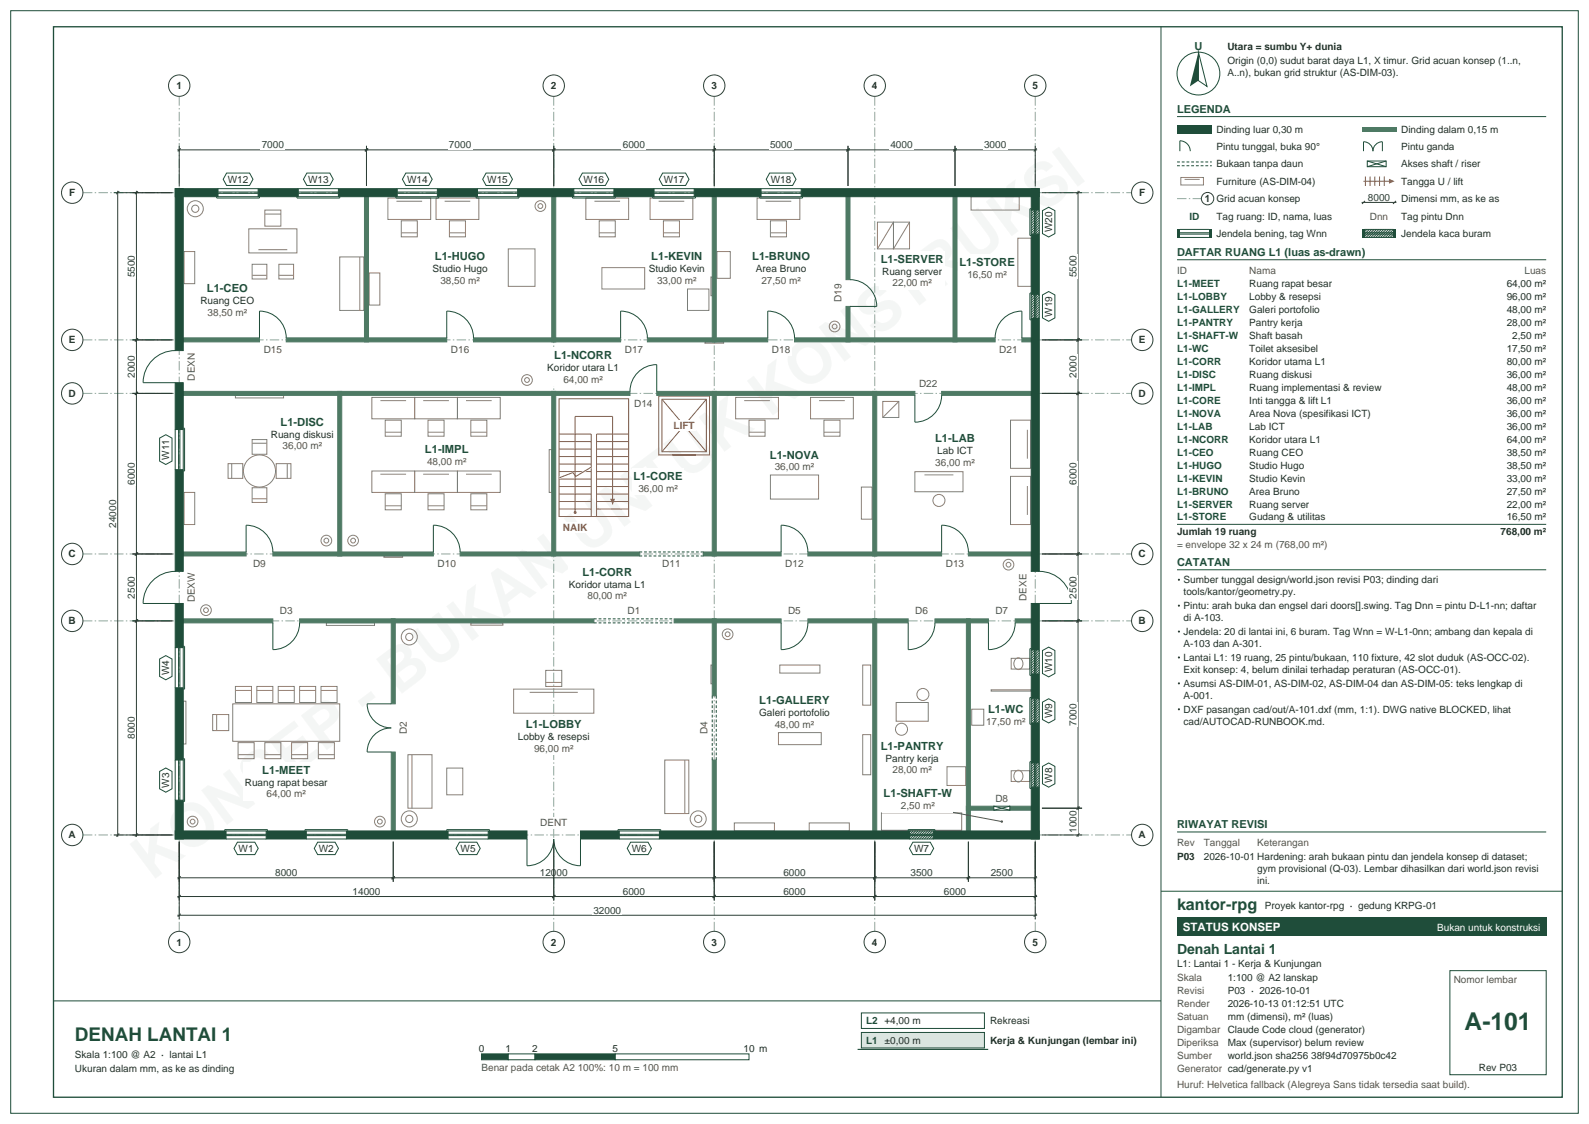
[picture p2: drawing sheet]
<svg xmlns="http://www.w3.org/2000/svg" width="594mm" height="420mm" viewBox="0 0 594 420" stroke-linecap="round" stroke-linejoin="round" font-family="sans-serif">
<defs><g id="words">
<text font-size="22.6" fill="#fff" x="56.6" y="329.5" transform="rotate(-37 56.6 329.5)">KONSEP - BUKAN UNTUK KONSTRUKSI</text>
<text font-size="9.2" fill="#1f4d3a" x="547.5" y="385">A-101</text>
<text font-size="7.1" fill="#1f4d3a" x="28" y="389">DENAH LANTAI 1</text>
<text font-size="6" fill="#1f4d3a" x="440" y="340.1">kantor-rpg</text>
<text font-size="5.2" fill="#1f4d3a" x="440" y="356.4">Denah Lantai 1</text>
<text font-size="4.3" fill="#fff" x="442.1" y="347.8">STATUS KONSEP</text>
<g font-size="4.2" fill="#1f4d3a">
<text x="162.6" y="97.2">L1-HUGO</text>
<text x="243.5" y="97.2">L1-KEVIN</text>
<text x="281.2" y="97.2">L1-BRUNO</text>
<text x="329.2" y="98.2">L1-SERVER</text>
<text x="358.6" y="99.3">L1-STORE</text>
<text x="77.3" y="109.2">L1-CEO</text>
<text x="207.2" y="134.2">L1-NCORR</text>
<text x="104.9" y="159.2">L1-DISC</text>
<text x="349.6" y="165.2">L1-LAB</text>
<text x="158.9" y="169.3">L1-IMPL</text>
<text x="287.8" y="171.3">L1-NOVA</text>
<text x="236.8" y="179.3">L1-CORE</text>
<text x="217.7" y="215.2">L1-CORR</text>
<text x="283.9" y="263.2">L1-GALLERY</text>
<text x="369.4" y="266.3">L1-WC</text>
<text x="196.5" y="272.2">L1-LOBBY</text>
<text x="329.3" y="280.2">L1-PANTRY</text>
<text x="98" y="289.2">L1-MEET</text>
<text x="330.3" y="297.9">L1-SHAFT-W</text>
</g>
<g font-size="4.1" fill="#1f4d3a">
<text x="446.5" y="18.6">U</text>
<text x="440" y="42.2">LEGENDA</text>
<text x="440" y="95.6">DAFTAR RUANG L1 (luas as-drawn)</text>
<text x="440" y="211.5">CATATAN</text>
<text x="440" y="309.5">RIWAYAT REVISI</text>
</g>
<g font-size="3.7" fill="#22302a">
<text x="458.8" y="18.7">Utara = sumbu Y+ dunia</text>
<text x="458.8" y="23.9">Origin (0,0) sudut barat daya L1, X timur. Grid acuan konsep (1..n,</text>
<text x="458.8" y="28.3">A..n), bukan grid struktur (AS-DIM-03).</text>
<text x="66" y="33.3">1</text>
<text x="206" y="33.3">2</text>
<text x="266" y="33.3">3</text>
<text x="326" y="33.3">4</text>
<text x="386" y="33.3">5</text>
<text x="454.8" y="49.5">Dinding luar 0,30 m</text>
<text x="523.8" y="49.5">Dinding dalam 0,15 m</text>
<text x="454.8" y="56">Pintu tunggal, buka 90°</text>
<text x="523.8" y="56">Pintu ganda</text>
<text x="454.8" y="62.5">Bukaan tanpa daun</text>
<text x="523.8" y="62.5">Akses shaft / riser</text>
<text x="85.2" y="68.3">W12</text>
<text x="115.2" y="68.3">W13</text>
<text x="152.2" y="68.3">W14</text>
<text x="182.2" y="68.3">W15</text>
<text x="218.2" y="68.3">W16</text>
<text x="248.2" y="68.3">W17</text>
<text x="288.2" y="68.3">W18</text>
<text x="454.8" y="69">Furniture (AS-DIM-04)</text>
<text x="523.8" y="69">Tangga U / lift</text>
<text x="25.9" y="73.3">F</text>
<text x="425.9" y="73.3">F</text>
<text x="450.4" y="75.5">1 Grid acuan konsep</text>
<text x="523.8" y="75.5">Dimensi mm, as ke as</text>
<text x="454.8" y="82">Tag ruang: ID, nama, luas</text>
<text x="523.8" y="82">Tag pintu Dnn</text>
<text x="393.3" y="86.8" transform="rotate(-90 393.3 86.8)">W20</text>
<text x="454.8" y="88.5">Jendela bening, tag Wnn</text>
<text x="523.8" y="88.5">Jendela kaca buram</text>
<text x="161.7" y="101.6">Studio Hugo</text>
<text x="242.5" y="101.6">Studio Kevin</text>
<text x="282.5" y="101.6">Area Bruno</text>
<text x="329.8" y="102.6">Ruang server</text>
<text x="467" y="107.4">Ruang rapat besar</text>
<text x="563.2" y="107.4">64,00 m²</text>
<text x="74.9" y="113.6">Ruang CEO</text>
<text x="467" y="112.2">Lobby &amp; resepsi</text>
<text x="563.2" y="112.2">96,00 m²</text>
<text x="393.3" y="118.3" transform="rotate(-90 393.3 118.3)">W19</text>
<text x="467" y="117">Galeri portofolio</text>
<text x="563.2" y="117">48,00 m²</text>
<text x="467" y="121.9">Pantry kerja</text>
<text x="563.2" y="121.9">28,00 m²</text>
<text x="25.8" y="128.3">E</text>
<text x="425.8" y="128.3">E</text>
<text x="467" y="126.7">Shaft basah</text>
<text x="467" y="131.6">Toilet aksesibel</text>
<text x="563.2" y="131.6">17,50 m²</text>
<text x="565.3" y="126.7">2,50 m²</text>
<text x="467" y="136.4">Koridor utama L1</text>
<text x="563.2" y="136.4">80,00 m²</text>
<text x="204.6" y="138.6">Koridor utara L1</text>
<text x="467" y="141.2">Ruang diskusi</text>
<text x="563.2" y="141.2">36,00 m²</text>
<text x="25.7" y="148.3">D</text>
<text x="425.7" y="148.3">D</text>
<text x="467" y="146.1">Ruang implementasi &amp; review</text>
<text x="563.2" y="146.1">48,00 m²</text>
<text x="467" y="150.9">Inti tangga &amp; lift L1</text>
<text x="467" y="155.8">Area Nova (spesifikasi ICT)</text>
<text x="563.2" y="150.9">36,00 m²</text>
<text x="563.2" y="155.8">36,00 m²</text>
<text x="467" y="160.6">Lab ICT</text>
<text x="563.2" y="160.6">36,00 m²</text>
<text x="101.3" y="163.6">Ruang diskusi</text>
<text x="467" y="165.4">Koridor utara L1</text>
<text x="563.2" y="165.4">64,00 m²</text>
<text x="63.3" y="171.8" transform="rotate(-90 63.3 171.8)">W11</text>
<text x="350.3" y="169.6">Lab ICT</text>
<text x="467" y="170.3">Ruang CEO</text>
<text x="563.2" y="170.3">38,50 m²</text>
<text x="467" y="175.1">Studio Hugo</text>
<text x="467" y="180">Studio Kevin</text>
<text x="563.2" y="175.1">38,50 m²</text>
<text x="563.2" y="180">33,00 m²</text>
<text x="467" y="184.8">Area Bruno</text>
<text x="563.2" y="184.8">27,50 m²</text>
<text x="467" y="189.6">Ruang server</text>
<text x="563.2" y="189.6">22,00 m²</text>
<text x="467" y="194.5">Gudang &amp; utilitas</text>
<text x="563.2" y="194.5">16,50 m²</text>
<text x="440" y="200">Jumlah 19 ruang</text>
<text x="561" y="200">768,00 m²</text>
<text x="25.7" y="208.3">C</text>
<text x="425.7" y="208.3">C</text>
<text x="212.7" y="219.6">Koridor utama L1</text>
<text x="442.5" y="218">Sumber tunggal design/world.json revisi P03; dinding dari</text>
<text x="442.5" y="222.5">tools/kantor/geometry.py.</text>
<text x="442.5" y="227.7">Pintu: arah buka dan engsel dari doors[].swing. Tag Dnn = pintu D-L1-nn; daftar</text>
<text x="25.7" y="233.3">B</text>
<text x="425.7" y="233.3">B</text>
<text x="442.5" y="232.1">di A-103.</text>
<text x="442.5" y="237.3">Jendela: 20 di lantai ini, 6 buram. Tag Wnn = W-L1-0nn; ambang dan kepala di</text>
<text x="442.5" y="241.8">A-103 dan A-301.</text>
<text x="393.3" y="251.2" transform="rotate(-90 393.3 251.2)">W10</text>
<text x="442.5" y="247">Lantai L1: 19 ruang, 25 pintu/bukaan, 110 fixture, 42 slot duduk (AS-OCC-02).</text>
<text x="442.5" y="251.5">Exit konsep: 4, belum dinilai terhadap peraturan (AS-OCC-01).</text>
<text x="63.3" y="252.3" transform="rotate(-90 63.3 252.3)">W4</text>
<text x="442.5" y="256.7">Asumsi AS-DIM-01, AS-DIM-02, AS-DIM-04 dan AS-DIM-05: teks lengkap di</text>
<text x="442.5" y="261.2">A-001.</text>
<text x="283.8" y="267.6">Galeri portofolio</text>
<text x="393.3" y="268.4" transform="rotate(-90 393.3 268.4)">W9</text>
<text x="442.5" y="266.4">DXF pasangan cad/out/A-101.dxf (mm, 1:1). DWG native BLOCKED, lihat</text>
<text x="442.5" y="270.9">cad/AUTOCAD-RUNBOOK.md.</text>
<text x="193.6" y="276.6">Lobby &amp; resepsi</text>
<text x="331" y="284.6">Pantry kerja</text>
<text x="91.5" y="293.6">Ruang rapat besar</text>
<text x="393.3" y="292.4" transform="rotate(-90 393.3 292.4)">W8</text>
<text x="63.3" y="294.3" transform="rotate(-90 63.3 294.3)">W3</text>
<text x="25.7" y="313.3">A</text>
<text x="425.7" y="313.3">A</text>
<text x="89.2" y="318.3">W1</text>
<text x="119.2" y="318.3">W2</text>
<text x="172.2" y="318.3">W5</text>
<text x="236.2" y="318.3">W6</text>
<text x="341.7" y="318.3">W7</text>
<text x="440" y="321.2">P03</text>
<text x="450" y="321.2">2026-10-01 Hardening: arah bukaan pintu dan jendela konsep di dataset;</text>
<text x="470" y="325.7">gym provisional (Q-03). Lembar dihasilkan dari world.json revisi</text>
<text x="470" y="330.2">ini.</text>
<text x="472.8" y="339.7">Proyek kantor-rpg · gedung KRPG-01</text>
<text x="66" y="353.3">1</text>
<text x="206" y="353.3">2</text>
<text x="266" y="353.3">3</text>
<text x="326" y="353.3">4</text>
<text x="386" y="353.3">5</text>
<text x="440" y="361.3">L1: Lantai 1 - Kerja &amp; Kunjungan</text>
<text x="459" y="366.6">1:100 @ A2 lanskap</text>
<text x="459" y="371.5">P03 · 2026-10-01</text>
<text x="459" y="376.3">2026-10-13 01:12:51 UTC</text>
<text x="370.1" y="382.7">Rekreasi</text>
<text x="459" y="381.2">mm (dimensi), m² (luas)</text>
<text x="459" y="386.1">Claude Code cloud (generator)</text>
<text x="28" y="395.5">Skala 1:100 @ A2 · lantai L1</text>
<text x="179" y="392.9">0</text>
<text x="189" y="392.9">1</text>
<text x="199" y="392.9">2</text>
<text x="229" y="392.9">5</text>
<text x="277.9" y="392.9">10 m</text>
<text x="370.1" y="390">Kerja &amp; Kunjungan (lembar ini)</text>
<text x="459" y="390.9">Max (supervisor) belum review</text>
<text x="459" y="395.8">world.json sha256 38f94d70975b0c42</text>
<text x="28" y="400.5">Ukuran dalam mm, as ke as dinding</text>
<text x="552.8" y="400.2">Rev P03</text>
</g>
<g font-size="3.7" fill="#2f4238">
<text x="97.8" y="55.4">7000</text>
<text x="167.8" y="55.4">7000</text>
<text x="232.8" y="55.4">6000</text>
<text x="287.8" y="55.4">5000</text>
<text x="332.8" y="55.4">4000</text>
<text x="367.8" y="55.4">3000</text>
<text x="511.3" y="75.1">8000</text>
<text x="50.4" y="103.7" transform="rotate(-90 50.4 103.7)">5500</text>
<text x="402.4" y="103.7" transform="rotate(-90 402.4 103.7)">5500</text>
<text x="50.4" y="141.2" transform="rotate(-90 50.4 141.2)">2000</text>
<text x="402.4" y="141.2" transform="rotate(-90 402.4 141.2)">2000</text>
<text x="50.4" y="181.2" transform="rotate(-90 50.4 181.2)">6000</text>
<text x="402.4" y="181.2" transform="rotate(-90 402.4 181.2)">6000</text>
<text x="43.4" y="197.2" transform="rotate(-90 43.4 197.2)">24000</text>
<text x="50.4" y="223.7" transform="rotate(-90 50.4 223.7)">2500</text>
<text x="402.4" y="223.7" transform="rotate(-90 402.4 223.7)">2500</text>
<text x="402.4" y="271.2" transform="rotate(-90 402.4 271.2)">7000</text>
<text x="50.4" y="276.2" transform="rotate(-90 50.4 276.2)">8000</text>
<text x="402.4" y="311.2" transform="rotate(-90 402.4 311.2)">1000</text>
<text x="102.8" y="327.4">8000</text>
<text x="201.8" y="327.4">12000</text>
<text x="292.8" y="327.4">6000</text>
<text x="340.3" y="327.4">3500</text>
<text x="370.3" y="327.4">2500</text>
<text x="131.8" y="334.4">14000</text>
<text x="232.8" y="334.4">6000</text>
<text x="292.8" y="334.4">6000</text>
<text x="352.8" y="334.4">6000</text>
<text x="221.8" y="341.4">32000</text>
</g>
<g font-size="3.7" fill="#1f4d3a">
<text x="444.6" y="82">ID</text>
<text x="440" y="107.4">L1-MEET</text>
<text x="440" y="112.2">L1-LOBBY</text>
<text x="440" y="117">L1-GALLERY</text>
<text x="440" y="121.9">L1-PANTRY</text>
<text x="440" y="126.7">L1-SHAFT-W</text>
<text x="440" y="131.6">L1-WC</text>
<text x="440" y="136.4">L1-CORR</text>
<text x="440" y="141.2">L1-DISC</text>
<text x="440" y="146.1">L1-IMPL</text>
<text x="440" y="150.9">L1-CORE</text>
<text x="440" y="155.8">L1-NOVA</text>
<text x="440" y="160.6">L1-LAB</text>
<text x="440" y="165.4">L1-NCORR</text>
<text x="440" y="170.3">L1-CEO</text>
<text x="440" y="175.1">L1-HUGO</text>
<text x="440" y="180">L1-KEVIN</text>
<text x="440" y="184.8">L1-BRUNO</text>
<text x="440" y="189.6">L1-SERVER</text>
<text x="440" y="194.5">L1-STORE</text>
<text x="323.8" y="382.7">L2 +4,00 m</text>
<text x="323.8" y="390">L1 ±0,00 m</text>
</g>
<g font-size="3.7" fill="#5a524b">
<text x="512.1" y="82">Dnn</text>
<text x="164.6" y="105.9">38,50 m²</text>
<text x="245.6" y="105.9">33,00 m²</text>
<text x="284.6" y="105.9">27,50 m²</text>
<text x="333.6" y="106.9">22,00 m²</text>
<text x="361.6" y="103.8">16,50 m²</text>
<text x="440" y="102.2">ID</text>
<text x="467" y="102.2">Nama</text>
<text x="569.9" y="102.2">Luas</text>
<text x="314.5" y="112.9" transform="rotate(-90 314.5 112.9)">D19</text>
<text x="77.6" y="117.9">38,50 m²</text>
<text x="98.6" y="132">D15</text>
<text x="168.6" y="132">D16</text>
<text x="233.6" y="132">D17</text>
<text x="288.6" y="132">D18</text>
<text x="373.6" y="132">D21</text>
<text x="72.8" y="142.2" transform="rotate(-90 72.8 142.2)">DEXN</text>
<text x="210.6" y="142.9">64,00 m²</text>
<text x="343.6" y="144.5">D22</text>
<text x="237.1" y="152">D14</text>
<text x="105.6" y="167.9">36,00 m²</text>
<text x="159.6" y="173.8">48,00 m²</text>
<text x="349.6" y="173.9">36,00 m²</text>
<text x="289.6" y="175.8">36,00 m²</text>
<text x="238.6" y="183.8">36,00 m²</text>
<text x="440" y="204.8">= envelope 32 x 24 m (768,00 m²)</text>
<text x="94.6" y="212">D9</text>
<text x="163.6" y="212">D10</text>
<text x="247.6" y="212">D11</text>
<text x="293.6" y="212">D12</text>
<text x="353.6" y="212">D13</text>
<text x="72.8" y="225.1" transform="rotate(-90 72.8 225.1)">DEXW</text>
<text x="219.6" y="223.9">80,00 m²</text>
<text x="383.8" y="224.6" transform="rotate(-90 383.8 224.6)">DEXE</text>
<text x="104.6" y="229.5">D3</text>
<text x="234.6" y="229.5">D1</text>
<text x="294.6" y="229.5">D5</text>
<text x="342.1" y="229.5">D6</text>
<text x="372.1" y="229.5">D7</text>
<text x="152" y="274.4" transform="rotate(-90 152 274.4)">D2</text>
<text x="264.5" y="274.4" transform="rotate(-90 264.5 274.4)">D4</text>
<text x="289.6" y="271.9">48,00 m²</text>
<text x="368.6" y="270.8">17,50 m²</text>
<text x="199.6" y="280.9">96,00 m²</text>
<text x="333.6" y="288.9">28,00 m²</text>
<text x="99.6" y="297.9">64,00 m²</text>
<text x="372.1" y="299.5">D8</text>
<text x="336.8" y="302.4">2,50 m²</text>
<text x="201.9" y="308.8">DENT</text>
<text x="440" y="316">Rev</text>
<text x="450" y="316">Tanggal</text>
<text x="470" y="316">Keterangan</text>
<text x="440" y="366.6">Skala</text>
<text x="440" y="371.5">Revisi</text>
<text x="543.4" y="367.1">Nomor lembar</text>
<text x="440" y="376.3">Render</text>
<text x="440" y="381.2">Satuan</text>
<text x="440" y="386.1">Digambar</text>
<text x="440" y="390.9">Diperiksa</text>
<text x="440" y="395.8">Sumber</text>
<text x="180" y="400.3">Benar pada cetak A2 100%: 10 m = 100 mm</text>
<text x="440" y="400.7">Generator cad/generate.py v1</text>
<text x="440" y="406.6">Huruf: Helvetica fallback (Alegreya Sans tidak tersedia saat build).</text>
</g>
<g font-size="3.7" fill="#b5532f">
<text x="251.8" y="160.3">LIFT</text>
<text x="210.4" y="198.5">NAIK</text>
</g>
<text font-size="3.7" fill="#fff" x="537.2" y="347.8">Bukan untuk konstruksi</text>
</g></defs>
<path d="M20 10h564v400h-564z" fill="none" stroke="#1f4d3a" stroke-width=".49"/>
<path d="M4 4h586v412h-586zM434 10v400M20 374h414" fill="none" stroke="#1f4d3a" stroke-width=".37"/>
<path d="M31 72h392M31 127h392M31 147h392M31 207h392M31 232h392M31 312h392M67 348v-312M207 348v-312M267 348v-312M327 348v-312M387 348v-312" fill="none" stroke="#8fa99b" stroke-width=".37" stroke-dasharray="3.5 .9 .5 .9" stroke-linecap="butt"/>
<g fill="#fff" stroke="#2f4238" stroke-width=".37">
<circle cx="67" cy="352" r="4"/>
<circle cx="67" cy="32" r="4"/>
<circle cx="207" cy="352" r="4"/>
<circle cx="207" cy="32" r="4"/>
<circle cx="267" cy="352" r="4"/>
<circle cx="267" cy="32" r="4"/>
<circle cx="327" cy="352" r="4"/>
<circle cx="327" cy="32" r="4"/>
<circle cx="387" cy="352" r="4"/>
<circle cx="387" cy="32" r="4"/>
<circle cx="27" cy="312" r="4"/>
<circle cx="427" cy="312" r="4"/>
<circle cx="27" cy="232" r="4"/>
<circle cx="427" cy="232" r="4"/>
<circle cx="27" cy="207" r="4"/>
<circle cx="427" cy="207" r="4"/>
<circle cx="27" cy="147" r="4"/>
<circle cx="427" cy="147" r="4"/>
<circle cx="27" cy="127" r="4"/>
<circle cx="427" cy="127" r="4"/>
<circle cx="27" cy="72" r="4"/>
<circle cx="427" cy="72" r="4"/>
</g>
<path d="M87 263h40v14h-40z" fill="none" stroke="#8a8076" stroke-width=".37"/>
<path d="M209 149h26v44h-26z" fill="none" stroke="#b5532f" stroke-width=".37"/>
<g fill="#4e7a64" stroke="#4e7a64" stroke-width=".37">
<path d="M112 231.2h110v1.5h-110z" fill-rule="evenodd"/>
<path d="M252 231.2h40v1.5h-40z" fill-rule="evenodd"/>
<path d="M302 231.2h37.5v1.5h-37.5z" fill-rule="evenodd"/>
<path d="M102 206.2h60v1.5h-60z" fill-rule="evenodd"/>
<path d="M172 206.2h67v1.5h-67z" fill-rule="evenodd"/>
<path d="M302 206.2h50v1.5h-50z" fill-rule="evenodd"/>
<path d="M66.3 146.2h169.2v1.5h-169.2z" fill-rule="evenodd"/>
<path d="M245.5 146.2h96.5v1.5h-96.5z" fill-rule="evenodd"/>
<path d="M107 126.2h60v1.5h-60z" fill-rule="evenodd"/>
<path d="M177 126.2h55v1.5h-55z" fill-rule="evenodd"/>
<path d="M242 126.2h45v1.5h-45z" fill-rule="evenodd"/>
<path d="M297 126.2h75v1.5h-75z" fill-rule="evenodd"/>
<path d="M126.2 146.2h1.5v61.5h-1.5z" fill-rule="evenodd"/>
<path d="M136.3 71.2h1.5v56.5h-1.5z" fill-rule="evenodd"/>
<path d="M206.3 146.2h1.5v61.5h-1.5z" fill-rule="evenodd"/>
<path d="M206.3 71.2h1.5v56.5h-1.5z" fill-rule="evenodd"/>
<path d="M266.3 146.2h1.5v61.5h-1.5z" fill-rule="evenodd"/>
<path d="M266.3 71.2h1.5v56.5h-1.5z" fill-rule="evenodd"/>
<path d="M326.2 231.2h1.5v81.5h-1.5z" fill-rule="evenodd"/>
<path d="M326.2 146.2h1.5v61.5h-1.5z" fill-rule="evenodd"/>
<path d="M356.3 71.2h1.5v56.5h-1.5z" fill-rule="evenodd"/>
<path d="M361.3 231.2h1.5v81.5h-1.5z" fill-rule="evenodd"/>
</g>
<g fill="#1f4d3a" stroke="#1f4d3a" stroke-width=".37">
<path d="M129.5 310.5h38v3h-38z" fill-rule="evenodd"/>
<path d="M246.5 310.5h93.5v3h-93.5z" fill-rule="evenodd"/>
<path d="M349 310.5h39.5v3h-39.5z" fill-rule="evenodd"/>
<path d="M299.5 70.5h89v3h-89z" fill-rule="evenodd"/>
<path d="M65.5 175.5h3v38h-3z" fill-rule="evenodd"/>
<path d="M65.5 70.5h3v60.5h-3z" fill-rule="evenodd"/>
<path d="M385.5 119h3v94.5h-3z" fill-rule="evenodd"/>
</g>
<path d="M67 314.5v29M207 314.5v22M267 314.5v22M327 314.5v22M387 314.5v29M66.3 328h296.4M66.3 335h321.4M66.3 342h321.4M67.6 341.4l-1.2 1.2M387.6 341.4l-1.2 1.2" fill="none" stroke="#2f4238" stroke-width=".37"/>
<path d="M221.4 338.3h11.2v3.4h-11.2z" fill-rule="evenodd" fill="#fff"/>
<path d="M44 71.3v241.4M51 71.3v56.4M51 146.3v61.4M51 231.3v81.4" fill="none" stroke="#2f4238" stroke-width=".37"/>
<path d="M40.3 186.4h3.4v11.2h-3.4z" fill-rule="evenodd" fill="#fff"/>
<path d="M66.3 56h291.4M403 71.3v56.4M403 146.3v61.4M403 231.3v71.4" fill="none" stroke="#2f4238" stroke-width=".37"/>
<path d="M180 393.8h10v2.2h-10z" fill-rule="evenodd" fill="#1f4d3a" stroke="#1f4d3a" stroke-width=".37"/>
<path d="M190 393.8h10v2.2h-10z" fill-rule="evenodd" fill="#fff" stroke="#1f4d3a" stroke-width=".37"/>
<path d="M200 393.8h30v2.2h-30z" fill-rule="evenodd" fill="#1f4d3a" stroke="#1f4d3a" stroke-width=".37"/>
<path d="M230 393.8h50v2.2h-50z" fill-rule="evenodd" fill="#fff" stroke="#1f4d3a" stroke-width=".37"/>
<path d="M322 385.8h46v5.8h-46z" fill-rule="evenodd" fill="#d9e6df" stroke="#1f4d3a" stroke-width=".37"/>
<path d="M322 378.5h46v5.8h-46z" fill-rule="evenodd" fill="#fff" stroke="#1f4d3a" stroke-width=".37"/>
<path d="M320.6 392.1h48.8" fill="none" stroke="#1f4d3a" stroke-width=".42"/>
<circle cx="448" cy="27.5" r="8" fill="none" stroke="#1f4d3a" stroke-width=".37"/>
<path d="M448 19.5v10.6l-3.2 2.2z" fill="#1f4d3a"/>
<path d="M448 19.5l3.2 12.8-3.2-2.2z" fill="#fff" stroke="#1f4d3a" stroke-width=".37"/>
<path d="M440 43.6h138" fill="none" stroke="#1f4d3a" stroke-width=".37"/>
<path d="M440 46.7h13v3h-13z" fill-rule="evenodd" fill="#1f4d3a"/>
<path d="M509 47.5h13v1.5h-13z" fill-rule="evenodd" fill="#4e7a64"/>
<path d="M441.1 56.5v-3.9a3.9 3.9 0 0 1 3.8 3.9M509.7 56.5v-3.5a3.5 3.5 0 0 1 3.5 3.5 3.5 3.5 0 0 1 3.6-3.5v3.5M511.1 60.2h7.1v2.1h-7.1zM511.1 60.2l7.1 2.1M518.2 60.2l-7.1 2.1" fill="none" stroke="#1f4d3a" stroke-width=".37"/>
<path d="M440 60.5h13M440 61.9h13" fill="none" stroke="#1f4d3a" stroke-width=".37" stroke-dasharray="1.1 .7" stroke-linecap="butt"/>
<path d="M441.4 66.3h8.5v2.8h-8.5zM442.8 67h5.7" fill="none" stroke="#8a8076" stroke-width=".37"/>
<path d="M509.7 67.7h9.9M510.4 66v3.5M512.2 66v3.5M513.9 66v3.5M515.7 66v3.5M517.5 66v3.5" fill="none" stroke="#b5532f" stroke-width=".37"/>
<path d="M519.2 66.8l2.1 .9-2.1 .9z" fill="#b5532f"/>
<path d="M440 74.2h9.5" fill="none" stroke="#8fa99b" stroke-width=".37" stroke-dasharray="3.5 .9 .5 .9" stroke-linecap="butt"/>
<circle cx="451.4" cy="74.2" r="2.32" fill="#fff" stroke="#2f4238" stroke-width=".37"/>
<path d="M509 75.6h13M510.3 75.1l-1.2 1.1M521.9 75.1l-1.2 1.1" fill="none" stroke="#2f4238" stroke-width=".37"/>
<g fill="#1f4d3a">
<path d="M440 85.7h1.1v3h-1.1z" fill-rule="evenodd"/>
<path d="M451.9 85.7h1.1v3h-1.1z" fill-rule="evenodd"/>
</g>
<path d="M441.1 88.7h10.8M441.1 85.7h10.8M441.1 87.5h10.8M441.1 87h10.8" fill="none" stroke="#1f4d3a" stroke-width=".37"/>
<g fill="#1f4d3a">
<path d="M509 85.7h1.1v3h-1.1z" fill-rule="evenodd"/>
<path d="M520.9 85.7h1.1v3h-1.1z" fill-rule="evenodd"/>
</g>
<g fill="none" stroke="#1f4d3a" stroke-width=".37">
<path d="M440 97.1h138M510.1 88.7h10.8M510.1 87.5h10.8M510.1 87h10.8M511 85.7l-1 1M511.9 85.7l-1.9 1.9M512.8 85.7l-2.8 2.8M513.7 85.7l-3 3M514.6 85.7l-3 3M515.5 85.7l-3 3M516.4 85.7l-3 3M517.3 85.7l-3 3"/>
<path d="M518.2 85.7l-3 3M519.1 85.7l-3 3M520 85.7l-3 3M520.9 85.7l-3 3M520.9 85.7l-10.9 .1M521 86.5l-2.2 2.2M521 87.4l-1.3 1.3M521 88.3l-.4 .4M440 195.9h138M440 212.9h138"/>
</g>
<g fill="#22302a">
<circle cx="440.7" cy="216.6" r=".39"/>
<circle cx="440.7" cy="226.3" r=".39"/>
<circle cx="440.7" cy="236" r=".39"/>
<circle cx="440.7" cy="245.7" r=".39"/>
<circle cx="440.7" cy="255.4" r=".39"/>
<circle cx="440.7" cy="265" r=".39"/>
</g>
<path d="M434 333h150" fill="none" stroke="#1f4d3a" stroke-width=".37"/>
<path d="M440 342.9h138v6.9h-138z" fill-rule="evenodd" fill="#1f4d3a"/>
<path d="M440 310.9h138M542 362.7h36v38.9h-36z" fill="none" stroke="#1f4d3a" stroke-width=".37"/>
<use href="#words"/>
</svg>
